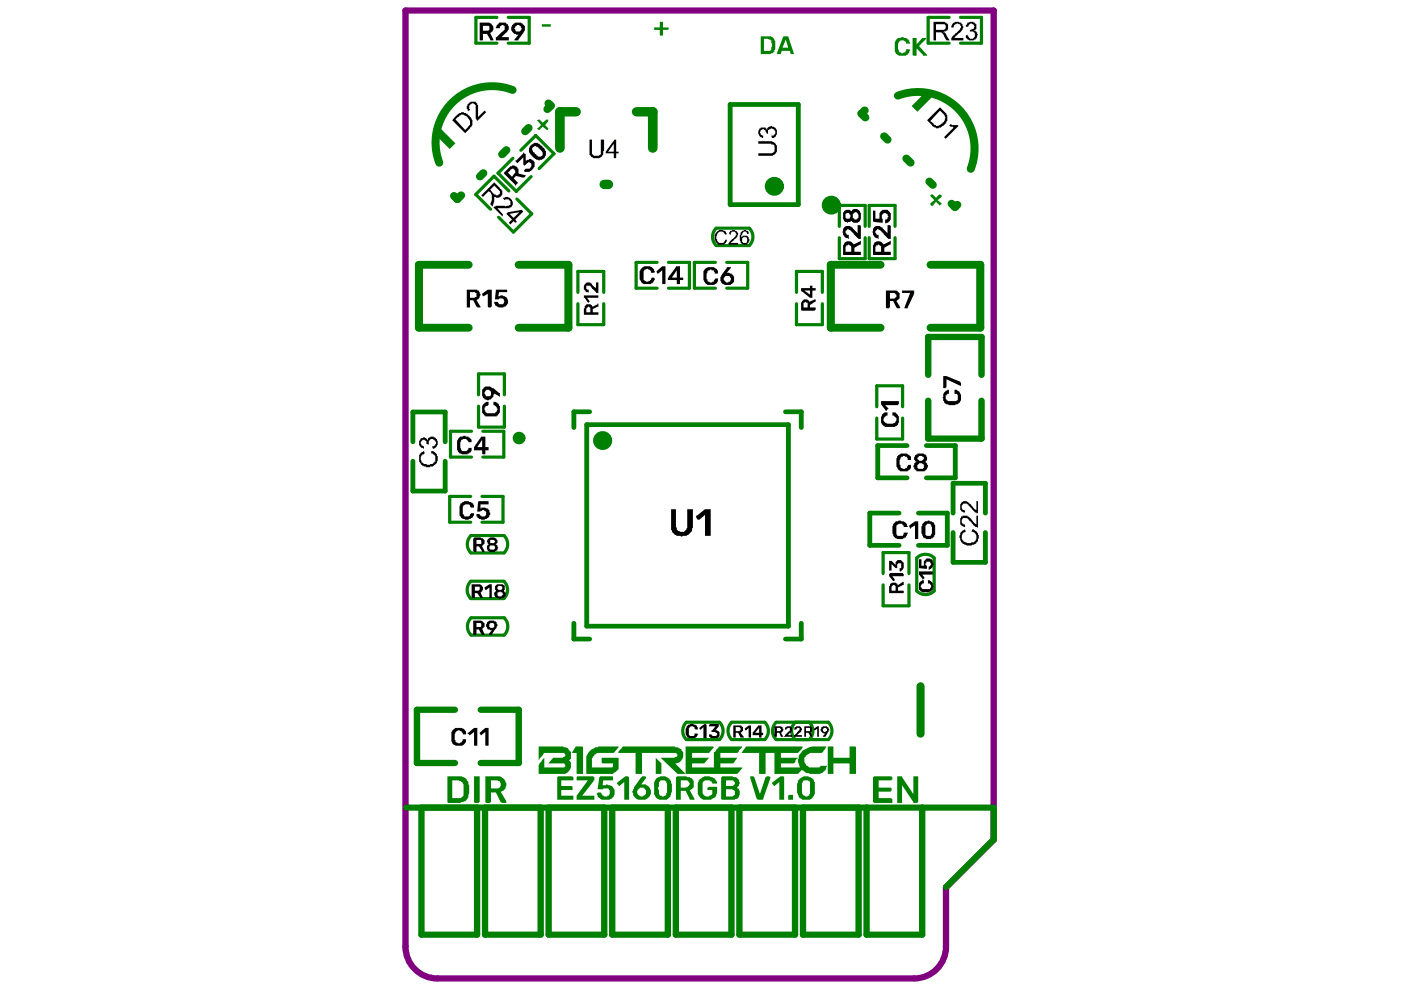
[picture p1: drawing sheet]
<svg xmlns="http://www.w3.org/2000/svg" width="297mm" height="210mm" viewBox="0 0 297 210" stroke-linecap="round" stroke-linejoin="round" font-family="sans-serif">
<path d="M86 2.2h124.7v175.9l-10.1 10.1v12.5a6.7 6.7 0 0 1-6.8 6.8h-101.1a6.7 6.7 0 0 1-6.7-6.8z" fill="none" stroke="#800080" stroke-width="1.3"/>
<g fill="none" stroke="#008000" stroke-width=".68">
<path d="M105.4 3.7h-4.5v5.5h4.5M107.8 3.7h4.4v5.5h-4.4M201.2 3.7h-4.4v5.5h4.4M203.6 3.7h4.5v5.5h-4.5M108.7 33.6l-3.1 3.1 3.9 3.9 3.1-3.2M110.4 31.9l3.2-3.2 3.9 3.9-3.2 3.1M107.9 40.5l-3.2-3.1-3.8 3.8 3.1 3.2M109.6 42.2l3.1 3.1-3.8 3.9-3.2-3.1M139.3 55.6h-4.4v5.5h4.4M141.7 55.6h4.5v5.5h-4.5M151.7 55.6h-4.5v5.5h4.5M151.8 52.1h7.1"/>
<path d="M151.8 48.4h7.1M154.1 55.6h4.4v5.5h-4.4M178 48v-4.5h5.4v4.5M178 50.4v4.4h5.4v-4.4M184.3 50.4v4.4h5.5v-4.4M184.3 48v-4.5h5.5v4.5M122.5 64.4v4.4h5.5v-4.4M122.5 62v-4.5h5.5v4.5M168.9 64.4v4.4h5.4v-4.4M168.9 62v-4.5h5.4v4.5M100 91.4h-4.5v5.5h4.5M101.5 83.7v-4.4h5.4v4.4"/>
<path d="M101.5 86.1v4.5h5.4v-4.5M102.4 91.4h4.4v5.5h-4.4M185.9 86.2v-4.4h5.5v4.4M185.9 88.6v4.5h5.5v-4.5M99.8 105.2h-4.5v5.5h4.5M99.8 117.2h7.1M99.8 113.6h7.1M102.2 105.2h4.4v5.5h-4.4M194.4 118.3v7M198.1 118.3v7M99.8 126.9h7M99.8 123.2h7"/>
<path d="M99.9 131h7M99.9 134.7h7M187.2 121.6v-4.4h5.5v4.4M187.2 124v4.5h5.5v-4.5M145.5 156.8h7M145.5 153.1h7M155.1 156.8h7M155.1 153.1h7M164.6 156.8h11M164.6 153.1h11"/>
</g>
<g fill="none" stroke="#008000" stroke-width="1.7">
<path d="M102.5 36.7l-.7 .7M107.4 31.8l-.9 .9M112.1 27.1l-.8 .7M116.3 21.9l.5 .5-.7 .7M183.3 23.4l-.7 .7 .9 .8M187.5 28.9l.7 .7M192.2 33.6l.9 .9M197 38.5l.8 .7M97.8 41.4l-.8 .8-.7-.7M99.4 56.1h-10.6v13.4h10.6M110 56.1h10.5v13.4h-10.5M186.7 56.1h-10.5v13.4h10.5"/>
<path d="M197.3 56.1h10.5v13.4h-10.5M201.8 43.2l.7 .7 .5-.5M195.2 145.5v10.1"/>
</g>
<path d="M122.1 23.7h-3.4v7.7M128.1 39.1h.9M135 23.7h3.4v7.7" fill="none" stroke="#008000" stroke-width="2"/>
<g fill="none" stroke="#008000" stroke-width="1">
<path d="M154.8 22.2h14.5v21.2h-14.5zM87.5 93.7v-6.4h6.9v6.4M87.5 97.8v6.3h6.9v-6.3M124.4 90h42.8v42.8h-42.8zM125 87.3h-3.3v3.4M166.5 87.3h3.4v3.4M192.3 94.5h-6.2v6.8h6.2M196.4 94.5h6.1v6.8h-6.1M190.6 108.8h-6.2v6.8h6.2M194.7 108.8h6.2v6.8h-6.2M202.1 108.8v-6.3h6.8v6.3M202.1 112.9v6.3h6.8v-6.3"/>
<path d="M121.7 132.2v3.3h3.3M169.9 132.2v3.3h-3.4"/>
</g>
<path d="M86.2 171.2h124.2M89.4 171.2v27h11.8v-27M102.8 171.2v27h11.8v-27M116.3 171.2v27h11.8v-27M129.8 171.2v27h11.8v-27M143.3 171.2v27h11.8v-27M156.8 171.2v27h11.8v-27M170.2 171.2v27h11.8v-27M183.7 171.2v27h11.8v-27M210.7 171.2v6.8l-10.1 10.1" fill="none" stroke="#008000" stroke-width="1.3"/>
<path d="M196.8 79.5v-8.1h11.3v8.1M196.8 85v8h11.3v-8M96.5 150.5h-8.1v11.3h8.1M101.9 150.5h8.1v11.3h-8.1" fill="none" stroke="#008000" stroke-width="1.4"/>
<g fill="#008000">
<path d="M193.3 22.5l3-3 1.2 1.2-3 3z" fill-rule="evenodd"/>
<path d="M92.3 28.6l1.2-1.2 3.1 3-1.3 1.2z" fill-rule="evenodd"/>
</g>
<g fill="#008000">
<path d="M113.9 25.5l.5-.2 .7 .7 1-.7 .2 .4-.7 .8 .7 .7v.2l-.4 .2v.1v-.1l-.8-.7-.7 .7-.5-.2v-.2h.1l.7-.7-.7-.8h-.1z"/>
<path d="M114.9 5.1h1.9v.6h-1.9z"/>
<path d="M197.2 41.4l.2-.2h.4l.6 .7 .7-.7 .5 .2v.4l-.8 .6 .8 .7v.2l-.3 .2v.1l-.9-.8-.6 .8h-.4l-.2-.5 .9-.7-.9-.8z"/>
<path d="M189.9 8.6l.5-.6h.3a1.73 1.73 0 0 1 2.1 .7l.2 .5h-.9v-.1a.9 .9 0 0 0-1.1-.5 .9 .9 0 0 0-.6 1v.3a1.17 1.17 0 0 0 .5 1.2h.2v.2l.8-.2 .2-.7h.7l.2 .2-.5 1h-.4v.2h-1.5l-.2-.2a1.3 1.3 0 0 1-.7-1.7v-1z"/>
<path d="M193.5 8h.8v1.4l1.2-1.4h.9v.2l-1.6 1.6 1.8 1.8v.2h-.9v-.2l-1.4-1.3v1.5h-.6l-.2-.2z"/>
<path d="M138.7 5.8h1.2v-1.2h.7v1.2h1.2v.4l-.2 .1h-1v1.2h-.7v-1.2h-1.2z"/>
<path d="M100.5 164.6h1.2v5.5h-.2v.1h-.8l-.2-.1z"/>
<path d="M185.1 164.8h.2v-.2h3.7v.2h.2v.5h-.2v.2h-2.7v1.5h2.6l.1 .2v.5h-.1v.2h-2.6v1.3h2.7v.2h.2v.8h-3.9v-.1h-.2z"/>
<path d="M190.2 164.6h1.1l2.4 3.8v-3.8h1v5.5h-.2v.1h-.8l-2.4-3.7v3.7h-1.1z"/>
<path d="M118.1 164.8l.2-.2h3.1v.2h.2v.7h-2.6v1.2h2.2l.2 .1v.7h-2.4v1.2h2.6v.9h-3.5z"/>
<path d="M122.3 164.8l.1-.2h3.4v.2h.2v.7h-.2l-2.3 3.2h2.5v.9h-3.7v-.9l2.3-3.2h-2.3z"/>
<path d="M127 164.8h.2v-.2h2.8v.9h-2.1l-.2 1.2v-.2h.7l.2-.2 .7 .2a1.65 1.65 0 0 1 1 2l-.5 .7-.2 .2h-.3v.2h-1.7l-.9-.7-.2-.7h.2v-.2h.7l.3 .7h.2a.86 .86 0 0 0 1 0h.2v-.2a.81 .81 0 0 0 .2-.8 .81 .81 0 0 0-.7-.5h-.7v.1h-1.2z"/>
<path d="M130.8 166l1.7-1.2v-.2h.7v.2h.2v4.8h-1v-3.8l-1.1 .9h-.1z"/>
<path d="M148.1 165.5h.2v-.2a2.48 2.48 0 0 1 3.4 0l.3 .5v.3h-1l-.2-.5-.6-.1a.86 .86 0 0 0-1.2 .6v1.6a1.34 1.34 0 0 0 .6 1.2h.7v-.2a.71 .71 0 0 0 .7-1v-.2h-1v-.5h.2v-.2h1.8v1.4l-.1 .2v.3l-.2 .3-.5 .2a1.42 1.42 0 0 1-1.6 .4 1.59 1.59 0 0 1-1.5-.9l-.2-.3v-2.4l.2-.2z"/>
<path d="M159.1 164.6h.6l.2 .2 1.2 3.6 1.2-3.6h.2v-.2h.7v.2h.1l-1.5 4.8h-1.2v-.2h-.2z"/>
<path d="M163.7 166l1.7-1.2v-.2h.7l.2 .2v4.8h-1.1v-3.8l-1 .9h-.2z"/>
<path d="M167.1 168.7l.2-.2h.8v1.1h-1z"/>
<path d="M94.9 164.6h2.4a1.76 1.76 0 0 1 2 1.7l.2 .2v.3a3.7 3.7 0 0 1-.7 2.9l-.2 .2h-.3v.2h-.5l-.2 .1h-2.6l-.1-.1zM95.9 165.5v3.7h1.5a.93 .93 0 0 0 .9-1.2v-.8a1.22 1.22 0 0 0-.5-1.4v-.2h-.2a1.92 1.92 0 0 0-1.7-.1z"/>
<path d="M102.9 164.6h2.4a2.21 2.21 0 0 1 1.9 1v.2a1.11 1.11 0 0 1 0 1.2l-.5 .7-.5 .2 1.2 2v.3h-1.1v-.1h-.1l-1.1-2.1h-1v2.1h-.2v.1h-.8l-.2-.1zM104.1 165.5v1.7h1.4a.86 .86 0 0 0 .7-1 .86 .86 0 0 0-.9-.7z"/>
<path d="M161.3 7.7h2.2l.4 .2a2.8 2.8 0 0 1 .3 2.7v.4h-.2v.1l-.7 .4h-2zM162 8.2v2.6h1.3v-.2h.2v-.5a1.11 1.11 0 0 0 0-1.2v-.3h-.2v-.2h-.3l-.2-.2z"/>
<path d="M166.1 7.7h1l1.2 3.8h-.7l-.1-.7h-1.8l-.1 .7h-.9zM166.6 8.4l-.7 1.7h1.2z"/>
<path d="M135.9 164.8h.2v-.2h.7l.2 .2-1.1 1.5a1.71 1.71 0 0 1 2.1 1.4v.3a1.57 1.57 0 0 1-.9 1.4l-.3 .2h-.7a1.48 1.48 0 0 1-1.9-1.4l-.1-.2v-.3h.1l.2-.9h.2zM135.3 167.3l-.2 .4a1.12 1.12 0 0 0 .5 1h.2v.2h.5v-.2h.3v-.2a.76 .76 0 0 0 .4-1h-.2v-.2a.98 .98 0 0 0-1.4-.1v.1z"/>
<path d="M139 165.1h.2v-.2a2.42 2.42 0 0 1 2.7 .2v.2h.2a4.8 4.8 0 0 1 .2 3.1l-.2 .3a1.17 1.17 0 0 1-1.2 .9h-.3a1.65 1.65 0 0 1-1.7-.9v-.2h-.2v-1.8a1.58 1.58 0 0 1 .3-1.4zM139.7 165.8v1h-.2v.5l.2 .2a.88 .88 0 0 0 .4 1.2 .88 .88 0 0 0 1.2-.3 5.6 5.6 0 0 0 0-2.8 1.46 1.46 0 0 0-1.4 0v.2z"/>
<path d="M143.3 164.8h.2v-.2h2l.2 .2a1.28 1.28 0 0 1 1.4 1.7v.5l-.4 .2v.1l-.5 .2 1.1 2.1h-1.1l-.8-1.9h-1.1v1.9h-1zM144.3 165.5v1.5h1.2v-.2h.4l.3-.5a.86 .86 0 0 0-.8-.8z"/>
<path d="M152.9 164.8h.2v-.2h2.2l.2 .2h.7v.1l.5 .4v.5h.1a1.12 1.12 0 0 1-.5 1v.2h-.1a1.22 1.22 0 0 1 .5 1.9l-.4 .5h-.5v.2h-2.7l-.2-.2zM153.9 167.3v1.6h1.4l.2-.2a.76 .76 0 0 0 .3-1h-.2v-.2h-.3v-.2zM153.9 165.5v1.2h1.6l.1-.4h.2v-.5h-.2l-.1-.3z"/>
<path d="M169.2 165.5l.3-.2 .2-.4a2.13 2.13 0 0 1 2.5 .2h.2a5 5 0 0 1 .4 2.8v.5l-.2 .1a1.73 1.73 0 0 1-2.2 1.1h-.4v-.2l-.3-.2a1.12 1.12 0 0 1-.5-1h-.2v-2.1l.2-.1zM170.2 165.6v.4h-.2v1.7a1.12 1.12 0 0 0 .5 1h.2v.2h.5v-.2h.4v-.3h.1v-2.1a.65 .65 0 0 0-.6-.8h-.7v.1z"/>
<path d="M114.2 158.3h5.3v.1l.9 .2 .1 .4a1.49 1.49 0 0 1 .6 1.7l-.4 .5a1.93 1.93 0 0 1-.8 2.9h-5.7v-1.9l1.2-1.5v2h4.1a.44 .44 0 0 0 .4-.5 .44 .44 0 0 0-.6-.3h-3l1-1.2h2v-.2h.2a.44 .44 0 0 0 .4-.5 .44 .44 0 0 0-.6-.4h-3.9l-1.2 1.6zM122.1 158.3h1.4l.1 .1v5.7h-1.3v-4.5h-1.1zM124.8 159.5l1.4-1.1h.5l.2-.1h4.3l-1.1 1.3h-3.1a2.05 2.05 0 0 0-1.3 .9l-.2 .3v1.9h4.3l.2-.2v-.6h-2.3l-.1-.2v-1h3.6v1.7a1.44 1.44 0 0 1-1.1 1.5l-.1 .2h-5.7v-3.8zM131.8 158.4h.2v-.1h11.1v.1a2.23 2.23 0 0 1 1.8 1.1v1a1.87 1.87 0 0 1-1.8 1.4l2.3 2.2v-5.8h5.8l.2 .1-1.1 1.2h-3.6v1.1h3.6l-1 1.2h-2.6v.8h4.7v-3.2l.3-.2 .7-1h5l-1.1 1.3h-3.6v1.1h3.6l-.8 1.2h-2.8v.8h4.7l-1.1 1.4h-12.6l-3.6-3.4h2.9l.1-.2h.4l.2-.3-.4-.6h-7.2v4.5h-1.3v-4.5h-3.8zM158.2 158.3h12l-.2 .5-.8 .8h-3.6v1.1h3.6v.1a.61 .61 0 0 0-.5 .7l-.4 .4h-2.7v.8h4.1l-.2-.3a2.69 2.69 0 0 1 1.7-3.8l1-.3h3l-.2 .5-.5 .7h-.2v.1h-2.2a2.35 2.35 0 0 0-1.6 1.1v.1a1.93 1.93 0 0 0 1.2 1.9h2.1l.2-.3h1.3a2.35 2.35 0 0 1-1 1.5 3.3 3.3 0 0 1-2.1 .2h-.3a2.9 2.9 0 0 1-1.9-.9l-.8 .9h-5v-4.5h-1.9v4.5h-1.4v-4.5h-3.7zM175.5 158.3h1.2v2.4h3.4v-2.4h1.2l.2 .1v5.7h-1.4v-2.2h-3.4v2.2h-1.2zM139 160.7l1.2 1.2v2.2h-1.2z"/>
</g>
<g fill="none" stroke="#008000" stroke-width=".68">
<path d="M151.8 48.4a2.56 2.56 0 0 0 0 3.7M158.9 48.4a2.56 2.56 0 0 1 0 3.7M99.9 113.6a2.56 2.56 0 0 0-.1 3.6M106.9 113.6a2.56 2.56 0 0 1 0 3.6M194.4 118.3a2.57 2.57 0 0 1 3.7 0M99.8 123.2a2.56 2.56 0 0 0 0 3.7M99.9 131a2.56 2.56 0 0 0 0 3.7M106.8 123.2a2.56 2.56 0 0 1 0 3.7M106.9 131a2.56 2.56 0 0 1 0 3.7M198.1 125.3a2.57 2.57 0 0 1-3.7 0M145.5 153.1a2.56 2.56 0 0 0 0 3.7M152.5 153.1a2.56 2.56 0 0 1 0 3.7"/>
<path d="M155.1 153.1a2.56 2.56 0 0 0 0 3.7M162.1 153.1a2.56 2.56 0 0 1 0 3.7M164.6 153.1a2.56 2.56 0 0 0 0 3.7M168.6 153.1a2.56 2.56 0 0 0 0 3.7M171.6 153.1a2.56 2.56 0 0 1 0 3.7M175.6 153.1a2.56 2.56 0 0 1 0 3.7"/>
</g>
<circle cx="110.1" cy="92.9" r=".67" fill="none" stroke="#008000" stroke-width="1.3"/>
<g fill="none" stroke="#008000" stroke-width="2">
<circle cx="164.2" cy="39.5" r="1.01"/>
<circle cx="176.3" cy="43.5" r="1.01"/>
<circle cx="127.8" cy="93.4" r="1.01"/>
</g>
<path d="M108.7 19.1a12 12 0 0 0-12.8 2.6 12 12 0 0 0-2.8 12.8M190.4 20.3a12 12 0 0 1 12.7 2.7 12 12 0 0 1 2.7 12.8" fill="none" stroke="#008000" stroke-width="1.7"/>
<g fill="#000">
<path d="M105.3 5.3l.3-.2a.77 .77 0 0 1 1.1-.3h.5a1.24 1.24 0 0 1 .7 1.1 1.24 1.24 0 0 1-.7 1.1l-.9 .9h1.6v.7h-2.8v-.7l1.6-1.2v-.2a.76 .76 0 0 0 .3-1l-.7-.2v.2l-.3 .2v.3h-.9zM201.9 5.1a1.3 1.3 0 0 1 1.7-.3l.5 .3v.4l.2 .2-.2 .3a1.17 1.17 0 0 1-.9 1v.2l-.3 .2-.3 .5-.4 .1h2.1v.6h-2.6a1.12 1.12 0 0 1 .5-1.1v-.1l.7-.6a1.57 1.57 0 0 0 .9-1.3h-.2v-.4h-.4a.69 .69 0 0 0-.7 .1 .69 .69 0 0 0-.3 .6h-.5zM205.1 4.8h.2a1.46 1.46 0 0 1 1.4 0v.2a.76 .76 0 0 1 .3 1l-.2 .3-.3 .2h.3v.2a.76 .76 0 0 1 .4 1l-.4 .7-.8 .2a1.12 1.12 0 0 1-1-.6h-.2v-.5l.3-.1v.1h.2a.68 .68 0 0 0 .7 .7 .68 .68 0 0 0 .7-.7l.1-.1h-.1a.69 .69 0 0 0-.3-.7 .69 .69 0 0 0-.8 0v-.4l.7-.1 .4-.5-.4-.6a.69 .69 0 0 0-1 .6h-.5v-.4h.2zM99.1 22.1h.2l.2-.4 .5-.1a.77 .77 0 0 1 1 .3h.2v.3h.2v2.6l1.3-1.4 .4 .4-1.9 1.9v-.2h-.2v-.3h-.2v-2.1a.92 .92 0 0 0-.5-1.2 .93 .93 0 0 0-.8 1.2h.2v.2l-.4 .3-.2-.3a.85 .85 0 0 1 0-1.1zM109.2 34.1h.2l1.6-1.6v-.2l.5 .4v1.5v-.1l.8-.4a1.21 1.21 0 0 1 1.1 .9 1.21 1.21 0 0 1-.6 1.3v.2h-.1a1.26 1.26 0 0 1-1.6 .2l.4-.5a.92 .92 0 0 0 1.2-.5 .65 .65 0 0 0-.7-.9v.2l-.7 .5-.3-.2v-1.5l-1.2 1.2-.6-.4zM125 29.6h.5v2.2a.76 .76 0 0 0 .3 1.1v.1h.4a.92 .92 0 0 0 1.2-.5v-2.9h.7v2.4h-.2a1.22 1.22 0 0 1-.5 1.4 1.71 1.71 0 0 1-2.4-.7zM160.8 29.9h2.5a1.17 1.17 0 0 1 1.2 .9h.2v.9a1.12 1.12 0 0 1-.5 1v.2h-.3v.1h-3.1v-.5h2.9l.5-.3v-.5l.2-.2h-.2v-.7h-.2v-.2h-.5v-.1h-2.7zM160.9 27.4a1.27 1.27 0 0 1 1.4-.4l.4 .6v-.4l.3-.3a1.2 1.2 0 0 1 1.7 1.2l-.2 .8-.5 .4h-.3l-.2-.6h.5v-.1h.2a.73 .73 0 0 0-.3-1.2l-.2-.2-.4 .2a.69 .69 0 0 0-.5 1l-.3-.2a.86 .86 0 0 0-.9-.8v.2h-.3l-.2 .6h.2v.4l.5 .1v.6a1.32 1.32 0 0 1-.9-1.9zM201.2 26.7l.3-.3 .4 .1h1.2l.1 .2-2.7 2.7-.3-.3 2-2.1h-.2v-.1zM104.6 44a2.58 2.58 0 0 1 1.9-.4h.5l.2 .2 .2-.2h.3a.69 .69 0 0 0 .5-1h-.2a.61 .61 0 0 0-1-.2l-.3-.3v-.2h.1a1.12 1.12 0 0 1 1.6 .4 1.26 1.26 0 0 1 .2 1.5h-.2v.2h-.4v.1h-2.5l1.2 1.4-.2 .4zM151.7 49.5l.3-.4a1.26 1.26 0 0 1 1.6-.2l.3 .2v.4h.2v.1l-.3 .2a.98 .98 0 0 0-1.2-.7l-.4 .2-.2 .5a1.11 1.11 0 0 0 0 1.2v.2h.2a.77 .77 0 0 0 1 .3l.4-.2 .2-.5h.3v.2a1.35 1.35 0 0 1-2.1 .7v-.2l-.3-.2v-.3h-.2v-1.2zM154.8 48.9l1-.1v.1h.4v.2h.1v.2a.43 .43 0 0 1 0 .7v.3h-.1l-.6 .7-.6 .3v.2h1.5v.3h-2.1a1.45 1.45 0 0 1 1.1-1.2l.5-.6a.57 .57 0 0 0-.4-.9 .57 .57 0 0 0-.6 .7l-.4-.2z"/>
<path d="M178.8 48.4h.1v-.1a1.27 1.27 0 0 1 1.4-.4v.2l.5 .2v.1l1 1.1v-1.8h.6l.1 .2v2.7h-.5l-1-1v-.1l-.5-.4v-.2h-.2v-.1h-.3v-.2h-.4v.2l-.3 .1v.6h.1l.2 .3h.4v.8h-.2v-.1h-.4a1.6 1.6 0 0 1-.6-1.9zM185.1 48.4h.2v-.1a1.27 1.27 0 0 1 1.3-.4v.2l.5 .2v.1l1.1 1.1v-1.8h.5l.2 .2v2.7h-.6l-1-1v-.1h-.2v-.2h-.1v-.2l-.4-.2v-.1h-.3v-.2h-.4l-.1 .3h-.2v.6h.2l.1 .3h.4v.8h-.2v-.1h-.3a1.6 1.6 0 0 1-.7-1.9zM185.1 44.7h.5v1.7h1h-.1v-.7a1.34 1.34 0 0 1 .6-1.2 1.44 1.44 0 0 1 1.7 .8 1.44 1.44 0 0 1-.5 1.8v.1h-.3l-.2 .2-.1-.2v-.7h.3v-.1h.2v-.4h.1l-.1-.7h-.4v-.1h-.5v.1a.76 .76 0 0 0-.3 1.1h.1v.8l-1.8-.1-.2-.2zM102.2 62.3l1.2-.9h.9v3.6h-.2v.2h-.5l-.2-.2v-2.7l-.8 .5h-.2zM105.1 61.4h2.4v.5h-1.7l-.2 .9 1.1-.2v.2h.3l.2 .2a1.11 1.11 0 0 1 0 1.9v.1h-.4l-.1 .2a1.5 1.5 0 0 1-1.9-1.2h.7l.1 .2a.77 .77 0 0 0 1.1 .3l.3-.7h-.2v-.3h-.1v-.2h-.4l-.1-.2v.2h-.4v.2h-.8zM123.8 62.6h3.1v.5h-2.4l.5 .7-.2 .4h-.2l-.6-1.1h-.2zM124 60.2h.1a.77 .77 0 0 1 1.1-.3v.2h.1l.4 .5 .7 .5v-1.2h.5v2.2h-.5v-.2l-.7-.6h-.2l-.2-.4a.77 .77 0 0 0-1-.3v.7h.2v.1h.3v.7l-.2-.2h-.3l-.2-.3a.73 .73 0 0 1-.1-1.2zM135.8 57.2l.3-.4a1.27 1.27 0 0 1 1.4-.3 1.12 1.12 0 0 1 1.2 1h.2l-.2 .3h-.7a.77 .77 0 0 0-.4-.7 .77 .77 0 0 0-.8 .1h-.2l-.1 .3v1a.92 .92 0 0 0 .5 1.2l.8-.2 .4-.6h.5v.1h.2a1.57 1.57 0 0 1-2.1 1.2l-.7-.1a2.8 2.8 0 0 1-.3-2.8zM139.2 57.5l1.2-1h.7v3.7h-.7v-2.9l-.9 .7h-.1zM149.3 57.2h.2l.1-.4h.4v-.2h1.4l.1 .2a.92 .92 0 0 1 .7 1v.2h-.7l-.1-.7h-.6v-.1h-.3v.1h-.2a1.17 1.17 0 0 0-.5 1.2v.7h.2v.3a.86 .86 0 0 0 1.2 .2h.2v-.3h.1l.2-.4h.5v.7h-.2v.4h-.1a1.27 1.27 0 0 1-1.4 .3l-.9-.2a3.5 3.5 0 0 1-.5-2.7zM191.3 61.6h2.5v.7l-1.3 3.1h-.7v-.2l1.2-3.1h-1.7zM89 96.2l.4-.2v-.2h.3v-.2h.2l.2 .6-.4 .1a.97 .97 0 0 0-.3 1.6v.1l.5 .4h.5l.2 .2 1-.2a1.21 1.21 0 0 0 .3-2.1h-.1v-.1h-.4v-.6h.2a1.12 1.12 0 0 1 1 1.1h.2a1.85 1.85 0 0 1-1.2 2.2h-.2a1.58 1.58 0 0 1-1.7-.2 1.84 1.84 0 0 1-.7-2.5z"/>
<path d="M89.2 92.9h.3a.49 .49 0 0 1 .5-.2 .49 .49 0 0 1 .4 .4h.2v.2h.1v-.2a.97 .97 0 0 1 1.8 0h.1v.2a1.2 1.2 0 0 1-.8 1.8l-.2-.5 .7-.1v-.4h.2l-.2-.7h-.2a.56 .56 0 0 0-.5-.3 .56 .56 0 0 0-.5 .3h-.2v.9l-.5-.2a.65 .65 0 0 0-.7-.8l-.3 .1a.76 .76 0 0 0 .3 1.2h.2v.5h-.2v-.1a.88 .88 0 0 1-.8-1.1v-.5h.1zM97.1 93.1l.5-.5h.5a.43 .43 0 0 1 .7 0h.2a1.19 1.19 0 0 1 1 1.2h-.7a.86 .86 0 0 0-.9-.7 .86 .86 0 0 0-.8 .8v.7a1.12 1.12 0 0 0 .5 1 .77 .77 0 0 0 1-.3h.2v-.3h.7v.3a.86 .86 0 0 1-.9 .9v.1h-1.2a1.65 1.65 0 0 1-1-2v-.9zM102.4 85.7l.7-.5h.5v.7h-.2v.2h-.3a.82 .82 0 0 0-.2 1.2v.1l.3 .2h.9a.92 .92 0 0 0 1.2-.5l.2-.2-.2-.7-.7-.3v-.7h.4a1.65 1.65 0 0 1 1 2.1l-.2 .3a.92 .92 0 0 1-1 .7h-1a.92 .92 0 0 1-1.2-.5 .76 .76 0 0 1-.4-1v-.7zM187 87.9l.5-.3v-.2h.7v.7a.86 .86 0 0 0-.8 .5 .86 .86 0 0 0 .1 .9 2.23 2.23 0 0 0 2.4 0 .73 .73 0 0 0-.4-1.2v-.2h-.3v-.7h.5a1.79 1.79 0 0 1 .4 2.9 5.6 5.6 0 0 1-2.8 0l-.5-.6v-1.4h.2zM186.8 85h3.8v.7h-.2v.2h-2.7l.6 .7v.2l-.5 .3-1-1.4zM190.2 96.7h.2v-.2a2.27 2.27 0 0 1 2.4 0l.3 .3v.7h-.6l-.2-.7h-.4l-.1-.1h-.4v.1h-.1a1.17 1.17 0 0 0-.6 1.2l.2 1.1a.86 .86 0 0 0 1.2 .1h.2v-.3h.2l.1-.3h.5a.86 .86 0 0 1-.6 1.2v.1h-.4a1.54 1.54 0 0 1-2-1.3v-1.4l.1-.2zM200.2 83.2l.3-.2v-.2h.3v-.2h.4v.9h-.2a.84 .84 0 0 0-.4 1.1 .84 .84 0 0 0 1.1 .4h.9a.69 .69 0 0 0 .5-1v-.3h-.2v-.2h-.5v-.9h.2a1.64 1.64 0 0 1 .8 2.8l-.2 .2a3.2 3.2 0 0 1-2.9 0v-.2h-.1v-.4h-.2l-.2-.8h.2v-.7zM200 79.7h.7l2.9 1.2v.2h.2v.7l-3.1-1.4v1.7h-.2v.2h-.5zM97.6 106.8h.2a1.48 1.48 0 0 1 1.9-.4l.3 .2a1.12 1.12 0 0 1 .5 1h-.7l-.1-.3a.73 .73 0 0 0-1.2-.2h-.2l-.2 .4v.6a1.12 1.12 0 0 0 .4 1.2v.2h.8l.4-.2v-.3h.1v-.2h.7v.5h-.2l-.1 .5h-.2a1.69 1.69 0 0 1-2.4-.3v-.2h-.2v-2l.2-.2zM101.4 106.4l.1-.1h2.1v.6h-1.7v.9a1.38 1.38 0 0 1 1.3 0l.6 .3v.6h.1v.5h-.1a.86 .86 0 0 1-.9 .8l-.2 .2h-.7l-.1-.2a.88 .88 0 0 1-.9-1h.7v.2a.74 .74 0 0 0 .8 .3 .74 .74 0 0 0 .6-.7v-.3l-.5-.4-.7 .2v.2h-.7zM142.3 108h1v3.4a1.57 1.57 0 0 0 .9 1.4 1.08 1.08 0 0 0 1.3-.7l.2-.2v-3.9h1.2v3.9l-.2 .2a1.57 1.57 0 0 1-.8 1.3l-1.4 .4h-.2v-.2a1.85 1.85 0 0 1-2-2.2zM147.6 109.3l1.9-1.3h1.2v5.6h-1.2v-4.4l-1.2 1h-.4l-.3-.5z"/>
<path d="M189.4 111h.1l.4-.5a2.74 2.74 0 0 1 2.4 .5l.2 .7h-.9v-.3h-.2a.61 .61 0 0 0-1-.2 .76 .76 0 0 0-.3 1v.9a.69 .69 0 0 0 1 .5h.3l.2-.7h.9v.4h-.2l-.2 .7h-.2a1.71 1.71 0 0 1-2.7-1.1v-1.3l.2-.2zM188.5 118.9h.5l.9 .9v-.7h.2a.77 .77 0 0 1 1-.4l.2 .4a.76 .76 0 0 1 .3 1l-.2 .7-.3 .2v.1h-.4v-.6h.4v-.6a.38 .38 0 0 0-.2-.5 .38 .38 0 0 0-.5 .2h-.2v.9h-.3l-.9-.9v1.4h-.5zM192.8 111.4l1.2-.9h.7v3.8h-.7v-2.9l-.9 .5v.2h-.1zM194.8 118.6h.6v1.3h.6h-.1v-.1a.76 .76 0 0 1 .3-1.1 .77 .77 0 0 1 1-.3v.2h.4l.3 1.2h-.1v.5l-.7 .5h-.2v-.7l.5-.3-.2-.7h-.8v.3h-.2v.4h.2l.2 .3v.4l-.2 .1-1.6-.1zM203.6 112.9h.2l.3-.5h.3v-.2h.2l.2 .6a1.16 1.16 0 0 0-.7 1.8l.7 .4a1.38 1.38 0 0 0 1.4 0 1 1 0 0 0 .8-1.4l-.3-.7-.7-.1 .2-.6h.1a1.93 1.93 0 0 1 1.2 1.9l-.2 .2v.5h-.1a1.97 1.97 0 0 1-1.6 .9h-.6l-.7-.4a1.86 1.86 0 0 1-.7-2.2zM203.8 109.5h.3v-.2a1.91 1.91 0 0 1 2.1 1.1l.1 .3 .7 .5v-1.9h.3v2.6l-1-.5-.3-.7-.5-.3-.4-.6h-.5v-.1v.1h-.5l-.2 .6a.65 .65 0 0 0 .7 .8v.5h-.3v-.1h-.4v-.2a.76 .76 0 0 1-.3-1zM203.8 106.6h.1v-.2a1.46 1.46 0 0 1 1.4 0l.2 .4h.1l.6 .7h.1v.1l.7 .5v-1.8h.3v2.5l-.6-.1v-.2l-.4-.2v-.2h-.1l-.6-.6a1.38 1.38 0 0 0-1.3-.7 .97 .97 0 0 0-.2 1.3h.3l.2 .2v.4a.94 .94 0 0 1-1-1.2zM102.7 124.6l1.1-.7h.5v2.9h-.5v-2.2l-.7 .5h-.2zM188.5 121.7h.2v-.2h2.7v.2h.2v.5h-2.4l.5 .7-.2 .3h-.1l-.9-1zM194.8 121.1h3v.7h-2.3l.5 .7-.5 .4-.7-1.1zM194.8 123.5l.7-.5h.4v.7h-.4l-.3 .5 .2 .4a.77 .77 0 0 0 1 .3h.2a.65 .65 0 0 0 .8-.7l-.3-.5h-.4v-.7h.4l.7 .5v.5l.1 .2-.1 .9-.4 .1v.2h-.3v.2h-1.6l-.3-.2v-.2a.76 .76 0 0 1-.4-1zM95.9 154.8l.5-.3a1.71 1.71 0 0 1 2.4 .7v.5h-.7a.86 .86 0 0 0-.5-.8 .86 .86 0 0 0-.9 .1v.2h-.1v.3h-.2v1.4h.2v.3a.86 .86 0 0 0 1.3 0v-.1h.2v-.4h.7a1.28 1.28 0 0 1-1.7 1.4 1.28 1.28 0 0 1-1.4-1.7v-1.2z"/>
<path d="M99.1 155.4l1.4-1.1h.7v3.8h-.7v-2.9l-.8 .7-.6-.4zM101.7 155.4l1.2-1.1h.7v3.8h-.7v-2.9l-.9 .7h-.1zM145.5 154l.6-.4a1.12 1.12 0 0 1 1.2 0l.5 .2 .1 .9h-.5l-.1-.4a.56 .56 0 0 0-.6-.3 .56 .56 0 0 0-.5 .3h-.1v.7a.76 .76 0 0 0 .3 1h.7l.2-.1v-.4h.6v.2a1.35 1.35 0 0 1-2 .7h-.2v-.2a2.2 2.2 0 0 1-.2-2zM148.3 154.3l1-.7v-.1h.3v.1h.2v3h-.7v-2.4l-.7 .5v.1zM150.3 153.6h.2v-.1h1.9v.5l-.7 .8h.3a.9 .9 0 0 1 .5 1.1 .9 .9 0 0 1-1 .7h-.7l-.5-.4v-.5h.5a.77 .77 0 0 0 1.1 .3v-.1h.1v-.4l-.3-.1v-.2h-.9v-.4h.2l.7-.8h-1.4zM157.9 154.5l.8-.7h.5v2.6h-.5v-2.1l-.5 .5h-.2zM166.4 154.3a1.03 1.03 0 0 1 1.6 0v.7l-.5 .4-.4 .5h.9v.3h-1.7v-.2h.1v-.1l.9-.9a.38 .38 0 0 0 .2-.5 .38 .38 0 0 0-.6-.2l-.1 .4h-.4zM168.5 154.2h.2a.81 .81 0 0 1 .8-.2 .81 .81 0 0 1 .5 .7v.1h-.1v.4h-.2v.2l-.7 .5h1v.3h-1.7v-.3l.7-.5v-.2h.2v-.2h.1v-.2h.2v-.5h-.5l-.2 .4h-.5v-.2h.2zM172.4 154.7l.9-.7h.3v2.2h-.3v-1.7l-.5 .3z"/>
<path d="M101.7 4.8h1.7a.92 .92 0 0 1 1 .7l.2 .3a1.34 1.34 0 0 1-.7 1.2l.7 1.6h-.7l-.7-1.4h-.8v1.4h-.7zM102.4 5.5v1h1a.54 .54 0 0 0 .4-.5 .54 .54 0 0 0-.4-.5z"/>
<path d="M108.6 5.3h.1l.2-.3a1.59 1.59 0 0 1 2.2 .5h.2v1h-.2v.3h-.1l-1.1 1.8h-.8l.8-1.2h-.5v-.2a1.16 1.16 0 0 1-1-1.4v-.1h.2zM109.2 5.7l-.1 .3 .1 .3a.77 .77 0 0 0 1.1 .4l.3-.5a.88 .88 0 0 0-1-.9v.2z"/>
<path d="M197.9 4.6h2.4v.2h.4v.2a.76 .76 0 0 1 .3 1l-.2 .5h-.3v.2h-.3l-.2 .1h.3v.2h.2l.9 1.6h-.7l-.7-1.4-.4-.2v-.2h-1.2v1.8h-.5zM198.4 5.1v1.2h1.2a.74 .74 0 0 0 .8-.2 .74 .74 0 0 0 .1-.8h-.2v-.2z"/>
<path d="M96.7 24.5l.7-.5a1.73 1.73 0 0 1 2.1 .6h.2l.1 .4a1.82 1.82 0 0 1 .2 1.9h-.2v.1h-.1v.2l-1.1 1-2.7-2.7zM96.6 25.3l2 2.3 .7-.7v-.2a.76 .76 0 0 0 .4-1l-.6-.9-.3-.2a1.06 1.06 0 0 0-1.4-.1l-.1 .3z"/>
<path d="M106.8 36.6l1.4-1.3h.2a.86 .86 0 0 1 1.2 .1 1.27 1.27 0 0 1 .3 1.4l1.6 .3v.2l-.4 .3-1.7-.3-.5 .5 1 1-.7 .6v-.2l-2.4-2.4zM108.2 35.9l-.5 .7 .9 .9 .6-.9v-.5l-.3-.2v-.1z"/>
<path d="M112.3 31l.4-.2a1.12 1.12 0 0 1 1.8 0h.2l.4 .5 .3 .2a1.71 1.71 0 0 1 0 2l-.5 .4a1.6 1.6 0 0 1-1.9-.7h-.2l-.3-.5a1.27 1.27 0 0 1-.4-1.4h.2zM112.8 31.3l.2 .9 .3 .1 .4 .6a.74 .74 0 0 0 .8 .3 .74 .74 0 0 0 .6-.7l-.2-.5h-.2l-.2-.3-.5-.4v-.2l-.7-.1z"/>
<path d="M130.3 29.6h.3v2.6h.6v.3h-.6v1h-.5v-1h-1.7v-.3zM130.1 30.5l-1.2 1.7h1.2z"/>
<path d="M196.6 25.5l2.7-2.7 1 1a1.89 1.89 0 0 1 .5 1.9h-.1a1.45 1.45 0 0 1-1.1 1.2l-.6 .3h-.6v-.2h-.3v-.1h-.3v-.2h-.2v-.2zM199.3 23.4l-2.1 2.3 .7 .5 .2 .3h.2a.86 .86 0 0 0 1.2-.1l.7-.6 .3-.8-.2-.2v-.3h-.1v-.2z"/>
<path d="M102 41.4l2.8-2.7 1.2 1.2v.1h.2a1.12 1.12 0 0 1 .2 1.4 1.12 1.12 0 0 1-1.3 .5v-.1h-.3v-.2h-.2h.2v1l-.4 1.2-.5-.5 .4-.9v-1.2h-.2v-.3l-.5-.3-1.2 1.2zM103.9 40.2l.7 .9h.2v.1h.3v.2h.2a.65 .65 0 0 0 .7-.8l-1.2-1.2z"/>
<path d="M107.4 45.3l.3-.3 2.9-.5 .4 .3-1.8 1.7 .4 .6-.4 .1-.3-.3-.7 .7-.3-.4 .7-.7zM108 45.3l.9 .9 1.2-1.2z"/>
<path d="M157 49.3h.2l.2-.4h.3v-.1h.5v.1h.4v.2h.1v.5h-.3v-.1a.44 .44 0 0 0-.4-.4 .44 .44 0 0 0-.5 .4h-.1v.3h-.2v.5h.2v-.2a.81 .81 0 0 1 .8-.1 .81 .81 0 0 1 .5 .6h.2v.6h-.2v.3h-.1a.73 .73 0 0 1-1.2 .2 1.17 1.17 0 0 1-.6-1.2zM157.4 50.5a.76 .76 0 0 0 .3 1h.2v.2v-.2h.3l.4-.7h-.2v-.3l-.5-.4v.2h-.4v.2z"/>
<path d="M179.1 51.3h.2a1.38 1.38 0 0 1 1.3 0l.4 .5 1.4-.6v-.2l.1 .2v.6l-1.3 .7v.9h1.3v.7h-3.7v-2.1zM179.4 52a1.54 1.54 0 0 0-.1 1.4h1.2v-1.2l-.5-.4h-.2v.2z"/>
<path d="M178.8 45h.1v-.2a1.26 1.26 0 0 1 1.6-.1v.1a1.03 1.03 0 0 1 1.3-.5v.2a1.73 1.73 0 0 1 .7 2h-.1v.4h-.2v.2a1.8 1.8 0 0 1-1.6 0l-.1-.4-.2 .4h-.5v.1l-.9-.3v-.4h-.1zM180.8 45.3a.76 .76 0 0 0 .4 1.1v.1a.78 .78 0 0 0 .8-.6 .78 .78 0 0 0-.7-.9zM179.3 45.3a.76 .76 0 0 0 .3 1.1h.4a.63 .63 0 0 0 .3-.8 .63 .63 0 0 0-.7-.4z"/>
<path d="M185.4 51.3h.2a1.38 1.38 0 0 1 1.4 0l.3 .5 1.4-.6v-.2l.2 .2v.6l-1.4 .7v.9h1.4v.7h-3.8v-2.1zM185.8 52a1.54 1.54 0 0 0-.2 1.4h1.2v-1.2l-.5-.4h-.2v.2z"/>
<path d="M99 61.4h2.2v.2h.3l.2 .7h.2v.3l-.2 .2v.3l-.7 .6 .9 1.5h-.7l-.9-1.5h-.6v1.5h-.7zM99.7 61.9v1.2h1v-.1h.3a.69 .69 0 0 0 0-.8 .69 .69 0 0 0-.7-.3z"/>
<path d="M124 64.9h.1a.73 .73 0 0 1 1.2-.2h.2l.2 .3 1.2-.7v.7l-1.2 .5v.7h1.2v.5h-3.1v-1.3h.2zM124.3 65.4v.8h.9v-1l-.6-.2v.2z"/>
<path d="M143.3 56.5h.9v2.4h.7v.5h-.7v.8h-.7v-.8h-1.9v-.5h.2zM143.5 57.3l-1 1.6h1z"/>
<path d="M154.1 56.6h.9l-.9 1.2h.5a1.42 1.42 0 0 1 .9 2.1l-.2 .2a1.27 1.27 0 0 1-1.4 .3 1.29 1.29 0 0 1-1-1.9zM153.6 58.7l-.2 .3a.88 .88 0 0 0 1 .9v-.2h.2a.63 .63 0 0 0 .3-.7 .63 .63 0 0 0-.6-.5h-.5v.2z"/>
<path d="M170 63.8h.2a.77 .77 0 0 1 1-.3l.4 .5 1.3-.5v.5l-1.2 .7v.5h1.2v.5h-.1v.2h-2.8l-.1-.2v-1.5zM170.4 64.2v1h.8v-1h-.3v-.2h-.2v.2z"/>
<path d="M169.9 61.1h1.8v-.5h.5v.5h.7v.5h-.7v1.5h-.5l-1.8-1.3zM170.5 61.6l1.2 .9v-.9z"/>
<path d="M187.8 61.6h2.1a1.16 1.16 0 0 1 .7 1.9l-.5 .3 .8 1.4-.2 .2h-.5l-.1-.2-.7-1.4h-.7v1.4h-.2v.2h-.5l-.2-.2zM188.7 62.1v1.2h1l.2-.3h.2v-.5l-.4-.2v-.2z"/>
<path d="M102 92.6h.9v2.2h.7v.7h-.7v.8h-.5l-.2-.1v-.7h-1.7v-.7zM102.2 93.3l-1 1.5h1z"/>
<path d="M102.6 82.1h.1a1.8 1.8 0 0 1 1.6 0v.2h.3l1.4 1v.7l-.2 .2v-.2l-1.2-.7h.2l-.2 .9-.3 .2-.2 .3h-.3a.43 .43 0 0 1-.7 0h-.4v-.2h-.1a2.23 2.23 0 0 1 0-2.4zM102.9 82.8v.2a.49 .49 0 0 0-.2 .5 .49 .49 0 0 0 .4 .3v.2a.77 .77 0 0 0 1-.3v-.7h-.2v-.2a.86 .86 0 0 0-1 0z"/>
<path d="M194 96.5h.2a1.27 1.27 0 0 1 1.3-.3l.7 .1 .2 .4a.86 .86 0 0 1-.2 1.2l.4 .5a.86 .86 0 0 1-.2 1.2 1.27 1.27 0 0 1-1.4 .3h-.7v-.1l-.5-.4v-.3h-.1a1.34 1.34 0 0 1 .6-1.2l-.3-.2a.85 .85 0 0 1 0-1zM194.5 98.6v.5a.77 .77 0 0 0 1 .3 .54 .54 0 0 0 .4-.5 .54 .54 0 0 0-.4-.5v-.2h-.7v.2zM194.5 97a.68 .68 0 0 0 .7 .7 .68 .68 0 0 0 .7-.7l-.2-.2a.86 .86 0 0 0-1 0v.2z"/>
<path d="M100.3 114.1h.2v-.1h1.4l.1 .1h.4v.2a.76 .76 0 0 1 .3 1l-.5 .4 .5 1.3h-.5l-.7-1.2h-.5v1.2h-.5v-.1h-.2zM101 114.5v.8h1v-.7l-.1-.1z"/>
<path d="M103.4 114.3h.2v-.2a1.58 1.58 0 0 1 1.7 .2 .86 .86 0 0 1 0 1h-.2v.2l.4 .2v.3h.1v.2a1.35 1.35 0 0 1-2 .7h-.2v-.4h-.2a.76 .76 0 0 1 .4-1v-.2h-.2v-.3h-.2zM103.8 115.8v.4a.77 .77 0 0 0 1 .3v-.1h.2v-.4a.77 .77 0 0 0-1.1-.3v.1zM103.9 114.5v.7a.77 .77 0 0 0 1.1-.4l-.2-.3z"/>
<path d="M195.5 111h.2l.3-.5h.6l.1-.1 .9 .1v.2h.3v.2a2.57 2.57 0 0 1 .4 1.9v.6h-.2v.4l-.5 .3a1.35 1.35 0 0 1-2.1-.7l-.1-.3v-1.5h.1zM196.2 111.4v1.2a.76 .76 0 0 0 .4 1h.5a1.35 1.35 0 0 0 .5-1.5 1.12 1.12 0 0 0-.5-1.1h-.5l-.2 .4z"/>
<path d="M100 123.9h1.5a.93 .93 0 0 1 .9 1.2l-.2 .3-.3 .2 .5 1.2h-.5l-.7-1h-.5v1h-.7zM100.7 124.4v.8h.8v-.1a.38 .38 0 0 0 .2-.5 .38 .38 0 0 0-.5-.2z"/>
<path d="M100.3 131.6h1.7l.4 .1v.2a.76 .76 0 0 1 .3 1l-.5 .4 .5 1.4h-.5v-.2h-.2l-.5-1h-.5v1l-.2 .2h-.3l-.2-.2zM101 132.1v.8h.5a.44 .44 0 0 0 .6-.4 .44 .44 0 0 0-.6-.4z"/>
<path d="M103.2 131.9l.6-.3h.6a1 1 0 0 1 1 .6 1 1 0 0 1-.3 1.1l-.8 1.4h-.5l-.2-.2 .7-.9a1.03 1.03 0 0 1-1-.4 1.03 1.03 0 0 1-.1-1.1zM103.8 132.3a.58 .58 0 0 0 .5 .8 .58 .58 0 0 0 .5-.8 .86 .86 0 0 0-1 0z"/>
<path d="M105 124.2h.1a.77 .77 0 0 1 1.1-.3h.1a.71 .71 0 0 1 .7 1v.2l-.3 .1h.1v.2a.61 .61 0 0 1 .2 1v.2l-.8 .4-.9-.2-.3-.2v-.2a.86 .86 0 0 1 0-1l.3-.2a.76 .76 0 0 1-.3-1zM105.5 125.6v.7a.86 .86 0 0 0 1 0v-.2h.2l-.2-.5h-.3v-.2zM105.5 124.4a.52 .52 0 0 0 .6 .7 .52 .52 0 0 0 .2-.9h-.7v.2z"/>
<path d="M188.7 123.9a1.08 1.08 0 0 1 1.7 .1l1.2-.6v.6l-1.2 .6v.6h1.2v.6h-3.1v-1.6h.2zM189 124.4v.8h.9v-1h-.2v-.2h-.3z"/>
<path d="M155.5 153.8h1.7v.2a.76 .76 0 0 1 .3 1l-.5 .4 .7 1h-.7l-.5-1h-.5v1h-.5zM156 154.2v.8h.8v-.2h.2v-.5h-.2v-.1z"/>
<path d="M160.8 153.8h.7v1.6h.3v.5h-.3v.5h-.6v-.5h-1.3v-.5zM160.9 154.3l-.8 1.1h.8z"/>
<path d="M164.2 154h.2a1.54 1.54 0 0 1 1.3 .2h.2l.2 .6-.2 .4-.3 .2 .5 .8h-.5l-.4-.8h-.5v.8h-.5zM164.7 154.3v.7h.5a.34 .34 0 0 0 .4-.3 .34 .34 0 0 0-.4-.4z"/>
<path d="M170.5 154h1.4v.2h.2a.85 .85 0 0 1 0 1h-.2v.2l.3 .8h-.3l-.5-.8h-.5v.8h-.4zM170.9 154.3v.7h.8v-.7z"/>
<path d="M174.1 154.2h.2a.98 .98 0 0 1 1.5 .5l-.8 1.5h-.5l.5-.7h-.4l-.5-.3-.1-.4zM174.5 154.5v.3a.46 .46 0 0 0 .6 .4 .46 .46 0 0 0 .2-.7h-.1v-.2h-.6v.2z"/>
</g>
</svg>
